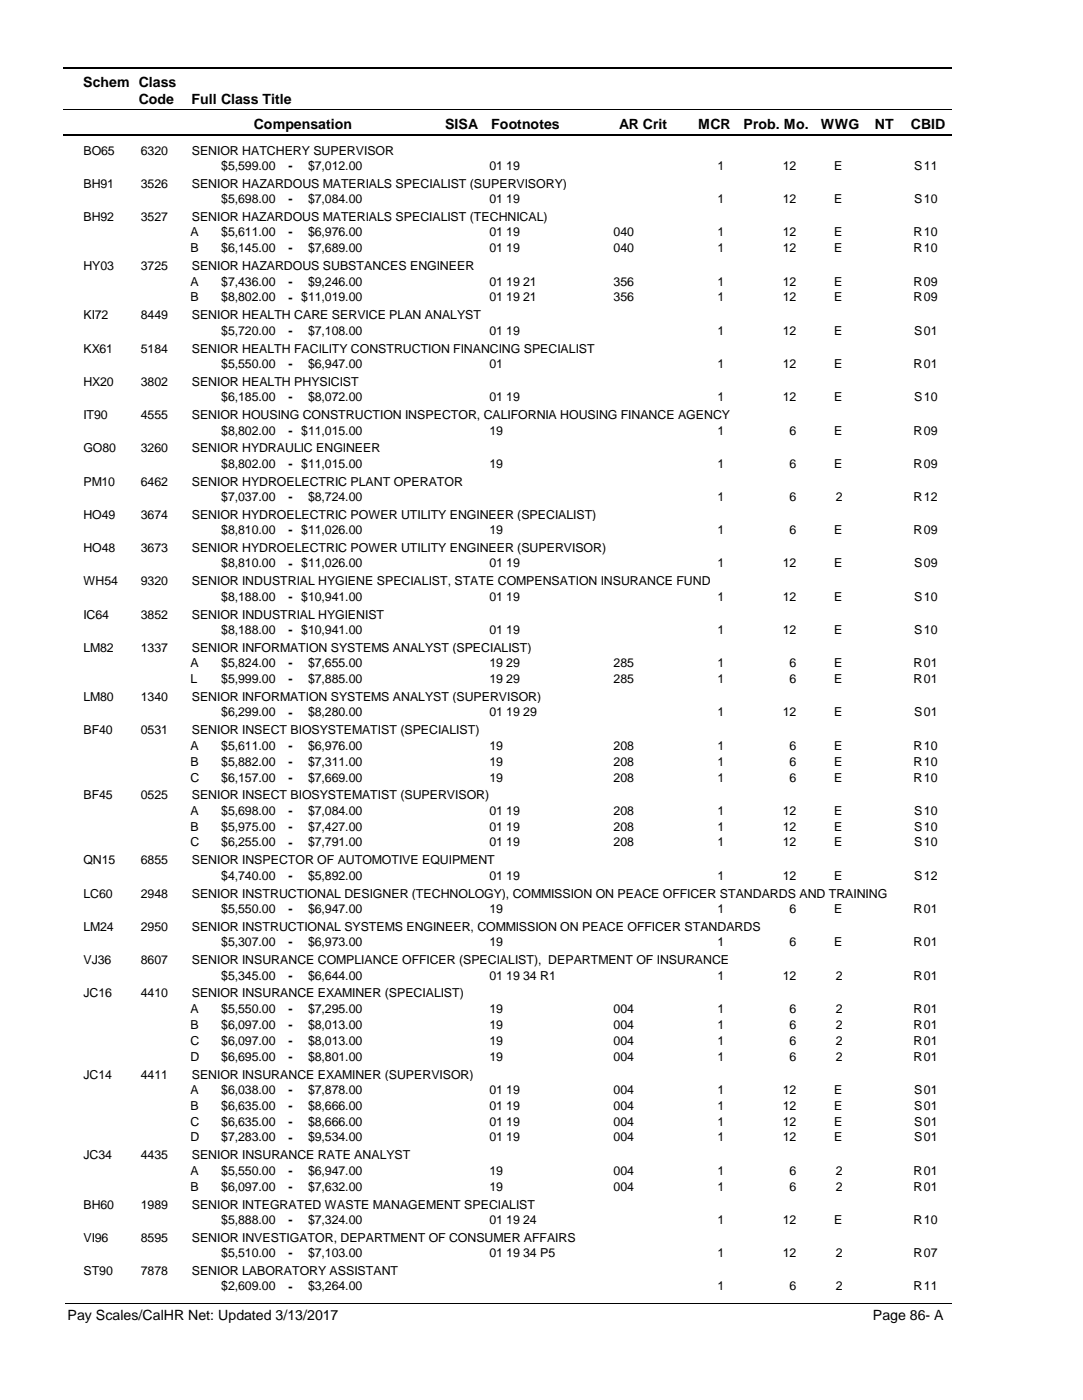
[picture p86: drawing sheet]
<svg xmlns="http://www.w3.org/2000/svg" width="216mm" height="279mm" viewBox="0 0 216 279" stroke-linecap="round" stroke-linejoin="round" font-family="sans-serif">
<defs><g id="words">
<g font-size="2.8">
<text x="16.6" y="17.3">Schem Class</text>
<text x="27.7" y="20.7">Code</text>
<text x="38.2" y="20.7">Full Class Title</text>
<text x="50.6" y="25.7">Compensation</text>
<text x="88.7" y="25.7">SISA</text>
<text x="98" y="25.7">Footnotes</text>
<text x="123.5" y="25.7">AR Crit</text>
<text x="139.2" y="25.7">MCR</text>
<text x="148.3" y="25.7">Prob. Mo.</text>
<text x="163.7" y="25.7">WWG</text>
<text x="174.5" y="25.7">NT</text>
<text x="181.6" y="25.7">CBID</text>
<text x="13.5" y="263.5">Pay Scales/CalHR Net: Updated 3/13/2017</text>
<text x="174.1" y="263.5">Page 86- A</text>
</g>
<g font-size="2.5">
<text x="16.6" y="30.8">BO65</text>
<text x="28.1" y="30.8">6320</text>
<text x="38.2" y="30.8">SENIOR HATCHERY SUPERVISOR</text>
<text x="44.1" y="33.9">$5,599.00</text>
<text x="57.5" y="33.9">-</text>
<text x="61.4" y="33.9">$7,012.00</text>
<text x="97.6" y="33.9">01 19</text>
<text x="143.1" y="33.9">1</text>
<text x="156.1" y="33.9">12</text>
<text x="166.3" y="33.9">E</text>
<text x="182.3" y="33.9">S</text>
<text x="184.2" y="33.9">11</text>
<text x="16.6" y="37.5">BH91</text>
<text x="28.1" y="37.5">3526</text>
<text x="38.2" y="37.5">SENIOR HAZARDOUS MATERIALS SPECIALIST (SUPERVISORY)</text>
<text x="44.1" y="40.6">$5,698.00</text>
<text x="57.5" y="40.6">-</text>
<text x="61.4" y="40.6">$7,084.00</text>
<text x="97.6" y="40.6">01 19</text>
<text x="143.1" y="40.6">1</text>
<text x="156.1" y="40.6">12</text>
<text x="166.3" y="40.6">E</text>
<text x="182.3" y="40.6">S</text>
<text x="184.2" y="40.6">10</text>
<text x="16.6" y="44.1">BH92</text>
<text x="28.1" y="44.1">3527</text>
<text x="38" y="47.2">A</text>
<text x="38.2" y="44.1">SENIOR HAZARDOUS MATERIALS SPECIALIST (TECHNICAL)</text>
<text x="44.1" y="47.2">$5,611.00</text>
<text x="57.5" y="47.2">-</text>
<text x="61.4" y="47.2">$6,976.00</text>
<text x="97.6" y="47.2">01 19</text>
<text x="122.4" y="47.2">040</text>
<text x="143.1" y="47.2">1</text>
<text x="156.1" y="47.2">12</text>
<text x="166.3" y="47.2">E</text>
<text x="182.2" y="47.2">R</text>
<text x="184.2" y="47.2">10</text>
<text x="16.6" y="53.9">HY03</text>
<text x="28.1" y="53.9">3725</text>
<text x="38" y="50.3">B</text>
<text x="38.2" y="53.9">SENIOR HAZARDOUS SUBSTANCES ENGINEER</text>
<text x="44.1" y="50.3">$6,145.00</text>
<text x="57.5" y="50.4">-</text>
<text x="61.4" y="50.3">$7,689.00</text>
<text x="97.6" y="50.3">01 19</text>
<text x="122.4" y="50.3">040</text>
<text x="143.1" y="50.3">1</text>
<text x="156.1" y="50.3">12</text>
<text x="166.3" y="50.3">E</text>
<text x="182.2" y="50.3">R</text>
<text x="184.2" y="50.3">10</text>
<text x="38" y="57">A</text>
<text x="44.1" y="57">$7,436.00</text>
<text x="57.5" y="57">-</text>
<text x="61.4" y="57">$9,246.00</text>
<text x="97.6" y="57">01 19 21</text>
<text x="122.4" y="57">356</text>
<text x="143.1" y="57">1</text>
<text x="156.1" y="57">12</text>
<text x="166.3" y="57">E</text>
<text x="182.2" y="57">R</text>
<text x="184.2" y="57">09</text>
<text x="16.6" y="63.8">KI72</text>
<text x="28.1" y="63.8">8449</text>
<text x="38" y="60.2">B</text>
<text x="38.2" y="63.8">SENIOR HEALTH CARE SERVICE PLAN ANALYST</text>
<text x="44.1" y="60.2">$8,802.00</text>
<text x="57.5" y="60.2">-</text>
<text x="60.1" y="60.2">$11,019.00</text>
<text x="97.6" y="60.2">01 19 21</text>
<text x="122.4" y="60.2">356</text>
<text x="143.1" y="60.2">1</text>
<text x="156.1" y="60.2">12</text>
<text x="166.3" y="60.2">E</text>
<text x="182.2" y="60.2">R</text>
<text x="184.2" y="60.2">09</text>
<text x="16.6" y="70.4">KX61</text>
<text x="28.1" y="70.4">5184</text>
<text x="38.2" y="70.4">SENIOR HEALTH FACILITY CONSTRUCTION FINANCING SPECIALIST</text>
<text x="44.1" y="66.8">$5,720.00</text>
<text x="57.5" y="66.9">-</text>
<text x="61.4" y="66.8">$7,108.00</text>
<text x="97.6" y="66.8">01 19</text>
<text x="143.1" y="66.8">1</text>
<text x="156.1" y="66.8">12</text>
<text x="166.3" y="66.8">E</text>
<text x="182.3" y="66.8">S</text>
<text x="184.2" y="66.8">01</text>
<text x="16.6" y="77">HX20</text>
<text x="28.1" y="77">3802</text>
<text x="38.2" y="77">SENIOR HEALTH PHYSICIST</text>
<text x="44.1" y="73.4">$5,550.00</text>
<text x="57.5" y="73.5">-</text>
<text x="61.4" y="73.4">$6,947.00</text>
<text x="97.6" y="73.4">01</text>
<text x="143.1" y="73.4">1</text>
<text x="156.1" y="73.4">12</text>
<text x="166.3" y="73.4">E</text>
<text x="182.2" y="73.4">R</text>
<text x="184.2" y="73.4">01</text>
<text x="16.6" y="83.7">IT90</text>
<text x="28.1" y="83.7">4555</text>
<text x="38.2" y="83.7">SENIOR HOUSING CONSTRUCTION INSPECTOR, CALIFORNIA HOUSING FINANCE AGENCY</text>
<text x="44.1" y="80.1">$6,185.00</text>
<text x="57.5" y="80.1">-</text>
<text x="61.4" y="80.1">$8,072.00</text>
<text x="97.6" y="80.1">01 19</text>
<text x="143.1" y="80.1">1</text>
<text x="156.1" y="80.1">12</text>
<text x="166.3" y="80.1">E</text>
<text x="182.3" y="80.1">S</text>
<text x="184.2" y="80.1">10</text>
<text x="44.1" y="86.7">$8,802.00</text>
<text x="57.5" y="86.8">-</text>
<text x="60.1" y="86.7">$11,015.00</text>
<text x="97.6" y="86.7">19</text>
<text x="143.1" y="86.7">1</text>
<text x="157.5" y="86.7">6</text>
<text x="166.3" y="86.7">E</text>
<text x="182.2" y="86.7">R</text>
<text x="184.2" y="86.7">09</text>
<text x="16.6" y="90.3">GO80</text>
<text x="28.1" y="90.3">3260</text>
<text x="38.2" y="90.3">SENIOR HYDRAULIC ENGINEER</text>
<text x="44.1" y="93.3">$8,802.00</text>
<text x="57.5" y="93.4">-</text>
<text x="60.1" y="93.3">$11,015.00</text>
<text x="97.6" y="93.3">19</text>
<text x="143.1" y="93.3">1</text>
<text x="157.5" y="93.3">6</text>
<text x="166.3" y="93.3">E</text>
<text x="182.2" y="93.3">R</text>
<text x="184.2" y="93.3">09</text>
<text x="16.6" y="96.9">PM10</text>
<text x="28.1" y="96.9">6462</text>
<text x="38.2" y="96.9">SENIOR HYDROELECTRIC PLANT OPERATOR</text>
<text x="44.1" y="100">$7,037.00</text>
<text x="57.5" y="100">-</text>
<text x="61.4" y="100">$8,724.00</text>
<text x="143.1" y="100">1</text>
<text x="157.5" y="100">6</text>
<text x="166.6" y="100">2</text>
<text x="182.2" y="100">R</text>
<text x="184.2" y="100">12</text>
<text x="16.6" y="103.6">HO49</text>
<text x="28.1" y="103.6">3674</text>
<text x="38.2" y="103.6">SENIOR HYDROELECTRIC POWER UTILITY ENGINEER (SPECIALIST)</text>
<text x="44.1" y="106.6">$8,810.00</text>
<text x="57.5" y="106.7">-</text>
<text x="60.1" y="106.6">$11,026.00</text>
<text x="97.6" y="106.6">19</text>
<text x="143.1" y="106.6">1</text>
<text x="157.5" y="106.6">6</text>
<text x="166.3" y="106.6">E</text>
<text x="182.2" y="106.6">R</text>
<text x="184.2" y="106.6">09</text>
<text x="16.6" y="110.2">HO48</text>
<text x="28.1" y="110.2">3673</text>
<text x="38.2" y="110.2">SENIOR HYDROELECTRIC POWER UTILITY ENGINEER (SUPERVISOR)</text>
<text x="44.1" y="113.2">$8,810.00</text>
<text x="57.5" y="113.3">-</text>
<text x="60.1" y="113.2">$11,026.00</text>
<text x="97.6" y="113.2">01 19</text>
<text x="143.1" y="113.2">1</text>
<text x="156.1" y="113.2">12</text>
<text x="166.3" y="113.2">E</text>
<text x="182.3" y="113.2">S</text>
<text x="184.2" y="113.2">09</text>
<text x="16.6" y="116.8">WH54</text>
<text x="28.1" y="116.8">9320</text>
<text x="38.2" y="116.8">SENIOR INDUSTRIAL HYGIENE SPECIALIST, STATE COMPENSATION INSURANCE FUND</text>
<text x="44.1" y="119.9">$8,188.00</text>
<text x="57.5" y="119.9">-</text>
<text x="60.1" y="119.9">$10,941.00</text>
<text x="97.6" y="119.9">01 19</text>
<text x="143.1" y="119.9">1</text>
<text x="156.1" y="119.9">12</text>
<text x="166.3" y="119.9">E</text>
<text x="182.3" y="119.9">S</text>
<text x="184.2" y="119.9">10</text>
<text x="16.6" y="123.5">IC64</text>
<text x="28.1" y="123.5">3852</text>
<text x="38.2" y="123.5">SENIOR INDUSTRIAL HYGIENIST</text>
<text x="16.6" y="130.1">LM82</text>
<text x="28.1" y="130.1">1337</text>
<text x="38.2" y="130.1">SENIOR INFORMATION SYSTEMS ANALYST (SPECIALIST)</text>
<text x="44.1" y="126.5">$8,188.00</text>
<text x="57.5" y="126.6">-</text>
<text x="60.1" y="126.5">$10,941.00</text>
<text x="97.6" y="126.5">01 19</text>
<text x="143.1" y="126.5">1</text>
<text x="156.1" y="126.5">12</text>
<text x="166.3" y="126.5">E</text>
<text x="182.3" y="126.5">S</text>
<text x="184.2" y="126.5">10</text>
<text x="38" y="133.2">A</text>
<text x="38" y="136.3">L</text>
<text x="44.1" y="133.2">$5,824.00</text>
<text x="44.1" y="136.3">$5,999.00</text>
<text x="57.5" y="133.2">-</text>
<text x="57.5" y="136.4">-</text>
<text x="61.4" y="133.2">$7,655.00</text>
<text x="61.4" y="136.3">$7,885.00</text>
<text x="97.6" y="133.2">19 29</text>
<text x="97.6" y="136.3">19 29</text>
<text x="122.4" y="133.2">285</text>
<text x="122.4" y="136.3">285</text>
<text x="143.1" y="133.2">1</text>
<text x="143.1" y="136.3">1</text>
<text x="157.5" y="133.2">6</text>
<text x="157.5" y="136.3">6</text>
<text x="166.3" y="133.2">E</text>
<text x="166.3" y="136.3">E</text>
<text x="182.2" y="133.2">R</text>
<text x="182.2" y="136.3">R</text>
<text x="184.2" y="133.2">01</text>
<text x="184.2" y="136.3">01</text>
<text x="16.6" y="139.9">LM80</text>
<text x="28.1" y="139.9">1340</text>
<text x="38.2" y="139.9">SENIOR INFORMATION SYSTEMS ANALYST (SUPERVISOR)</text>
<text x="44.1" y="143">$6,299.00</text>
<text x="57.5" y="143">-</text>
<text x="61.4" y="143">$8,280.00</text>
<text x="97.6" y="143">01 19 29</text>
<text x="143.1" y="143">1</text>
<text x="156.1" y="143">12</text>
<text x="166.3" y="143">E</text>
<text x="182.3" y="143">S</text>
<text x="184.2" y="143">01</text>
<text x="16.6" y="146.6">BF40</text>
<text x="28.1" y="146.6">0531</text>
<text x="38" y="149.6">A</text>
<text x="38.2" y="146.6">SENIOR INSECT BIOSYSTEMATIST (SPECIALIST)</text>
<text x="44.1" y="149.6">$5,611.00</text>
<text x="57.5" y="149.7">-</text>
<text x="61.4" y="149.6">$6,976.00</text>
<text x="97.6" y="149.6">19</text>
<text x="122.4" y="149.6">208</text>
<text x="143.1" y="149.6">1</text>
<text x="157.5" y="149.6">6</text>
<text x="166.3" y="149.6">E</text>
<text x="182.2" y="149.6">R</text>
<text x="184.2" y="149.6">10</text>
<text x="38" y="152.8">B</text>
<text x="38" y="156">C</text>
<text x="44.1" y="152.8">$5,882.00</text>
<text x="44.1" y="156">$6,157.00</text>
<text x="57.5" y="152.8">-</text>
<text x="61.4" y="152.8">$7,311.00</text>
<text x="61.4" y="156">$7,669.00</text>
<text x="97.6" y="152.8">19</text>
<text x="97.6" y="156">19</text>
<text x="122.4" y="152.8">208</text>
<text x="122.4" y="156">208</text>
<text x="143.1" y="152.8">1</text>
<text x="143.1" y="156">1</text>
<text x="157.5" y="152.8">6</text>
<text x="157.5" y="156">6</text>
<text x="166.3" y="152.8">E</text>
<text x="166.3" y="156">E</text>
<text x="182.2" y="152.8">R</text>
<text x="182.2" y="156">R</text>
<text x="184.2" y="152.8">10</text>
<text x="184.2" y="156">10</text>
<text x="16.6" y="159.6">BF45</text>
<text x="28.1" y="159.6">0525</text>
<text x="38.2" y="159.6">SENIOR INSECT BIOSYSTEMATIST (SUPERVISOR)</text>
<text x="57.5" y="156">-</text>
<text x="38" y="162.6">A</text>
<text x="38" y="165.8">B</text>
<text x="44.1" y="162.6">$5,698.00</text>
<text x="44.1" y="165.8">$5,975.00</text>
<text x="57.5" y="162.6">-</text>
<text x="57.5" y="165.8">-</text>
<text x="61.4" y="162.6">$7,084.00</text>
<text x="61.4" y="165.8">$7,427.00</text>
<text x="97.6" y="162.6">01 19</text>
<text x="97.6" y="165.8">01 19</text>
<text x="122.4" y="162.6">208</text>
<text x="122.4" y="165.8">208</text>
<text x="143.1" y="162.6">1</text>
<text x="143.1" y="165.8">1</text>
<text x="156.1" y="162.6">12</text>
<text x="156.1" y="165.8">12</text>
<text x="166.3" y="162.6">E</text>
<text x="166.3" y="165.8">E</text>
<text x="182.3" y="162.6">S</text>
<text x="182.3" y="165.8">S</text>
<text x="184.2" y="162.6">10</text>
<text x="184.2" y="165.8">10</text>
<text x="16.6" y="172.5">QN15</text>
<text x="28.1" y="172.5">6855</text>
<text x="38" y="168.9">C</text>
<text x="38.2" y="172.5">SENIOR INSPECTOR OF AUTOMOTIVE EQUIPMENT</text>
<text x="44.1" y="168.9">$6,255.00</text>
<text x="57.5" y="169">-</text>
<text x="61.4" y="168.9">$7,791.00</text>
<text x="97.6" y="168.9">01 19</text>
<text x="122.4" y="168.9">208</text>
<text x="143.1" y="168.9">1</text>
<text x="156.1" y="168.9">12</text>
<text x="166.3" y="168.9">E</text>
<text x="182.3" y="168.9">S</text>
<text x="184.2" y="168.9">10</text>
<text x="16.6" y="179.2">LC60</text>
<text x="28.1" y="179.2">2948</text>
<text x="38.2" y="179.2">SENIOR INSTRUCTIONAL DESIGNER (TECHNOLOGY), COMMISSION ON PEACE OFFICER STANDARDS AND TRAINING</text>
<text x="44.1" y="175.6">$4,740.00</text>
<text x="57.5" y="175.6">-</text>
<text x="61.4" y="175.6">$5,892.00</text>
<text x="97.6" y="175.6">01 19</text>
<text x="143.1" y="175.6">1</text>
<text x="156.1" y="175.6">12</text>
<text x="166.3" y="175.6">E</text>
<text x="182.3" y="175.6">S</text>
<text x="184.2" y="175.6">12</text>
<text x="16.6" y="185.8">LM24</text>
<text x="28.1" y="185.8">2950</text>
<text x="38.2" y="185.8">SENIOR INSTRUCTIONAL SYSTEMS ENGINEER, COMMISSION ON PEACE OFFICER STANDARDS</text>
<text x="44.1" y="182.2">$5,550.00</text>
<text x="57.5" y="182.3">-</text>
<text x="61.4" y="182.2">$6,947.00</text>
<text x="97.6" y="182.2">19</text>
<text x="143.1" y="182.2">1</text>
<text x="157.5" y="182.2">6</text>
<text x="166.3" y="182.2">E</text>
<text x="182.2" y="182.2">R</text>
<text x="184.2" y="182.2">01</text>
<text x="44.1" y="188.9">$5,307.00</text>
<text x="57.5" y="188.9">-</text>
<text x="61.4" y="188.9">$6,973.00</text>
<text x="97.6" y="188.9">19</text>
<text x="143.1" y="188.9">1</text>
<text x="157.5" y="188.9">6</text>
<text x="166.3" y="188.9">E</text>
<text x="182.2" y="188.9">R</text>
<text x="184.2" y="188.9">01</text>
<text x="16.6" y="192.4">VJ36</text>
<text x="28.1" y="192.4">8607</text>
<text x="38.2" y="192.4">SENIOR INSURANCE COMPLIANCE OFFICER (SPECIALIST), DEPARTMENT OF INSURANCE</text>
<text x="44.1" y="195.5">$5,345.00</text>
<text x="57.5" y="195.5">-</text>
<text x="61.4" y="195.5">$6,644.00</text>
<text x="97.6" y="195.5">01 19 34 R1</text>
<text x="143.1" y="195.5">1</text>
<text x="156.1" y="195.5">12</text>
<text x="166.6" y="195.5">2</text>
<text x="182.2" y="195.5">R</text>
<text x="184.2" y="195.5">01</text>
<text x="16.6" y="199.1">JC16</text>
<text x="28.1" y="199.1">4410</text>
<text x="38" y="202.2">A</text>
<text x="38.2" y="199.1">SENIOR INSURANCE EXAMINER (SPECIALIST)</text>
<text x="44.1" y="202.2">$5,550.00</text>
<text x="57.5" y="202.2">-</text>
<text x="61.4" y="202.2">$7,295.00</text>
<text x="97.6" y="202.2">19</text>
<text x="122.4" y="202.2">004</text>
<text x="143.1" y="202.2">1</text>
<text x="157.5" y="202.2">6</text>
<text x="166.6" y="202.2">2</text>
<text x="182.2" y="202.2">R</text>
<text x="184.2" y="202.2">01</text>
<text x="38" y="205.3">B</text>
<text x="38" y="208.5">C</text>
<text x="44.1" y="205.3">$6,097.00</text>
<text x="44.1" y="208.5">$6,097.00</text>
<text x="57.5" y="205.4">-</text>
<text x="57.5" y="208.5">-</text>
<text x="61.4" y="205.3">$8,013.00</text>
<text x="61.4" y="208.5">$8,013.00</text>
<text x="97.6" y="205.3">19</text>
<text x="97.6" y="208.5">19</text>
<text x="122.4" y="205.3">004</text>
<text x="122.4" y="208.5">004</text>
<text x="143.1" y="205.3">1</text>
<text x="143.1" y="208.5">1</text>
<text x="157.5" y="205.3">6</text>
<text x="157.5" y="208.5">6</text>
<text x="166.6" y="205.3">2</text>
<text x="166.6" y="208.5">2</text>
<text x="182.2" y="205.3">R</text>
<text x="182.2" y="208.5">R</text>
<text x="184.2" y="205.3">01</text>
<text x="184.2" y="208.5">01</text>
<text x="16.6" y="215.3">JC14</text>
<text x="28.1" y="215.3">4411</text>
<text x="38" y="211.7">D</text>
<text x="38.2" y="215.3">SENIOR INSURANCE EXAMINER (SUPERVISOR)</text>
<text x="44.1" y="211.7">$6,695.00</text>
<text x="57.5" y="211.7">-</text>
<text x="61.4" y="211.7">$8,801.00</text>
<text x="97.6" y="211.7">19</text>
<text x="122.4" y="211.7">004</text>
<text x="143.1" y="211.7">1</text>
<text x="157.5" y="211.7">6</text>
<text x="166.6" y="211.7">2</text>
<text x="182.2" y="211.7">R</text>
<text x="184.2" y="211.7">01</text>
<text x="38" y="218.3">A</text>
<text x="38" y="221.5">B</text>
<text x="44.1" y="218.3">$6,038.00</text>
<text x="44.1" y="221.5">$6,635.00</text>
<text x="57.5" y="218.3">-</text>
<text x="57.5" y="221.5">-</text>
<text x="61.4" y="218.3">$7,878.00</text>
<text x="61.4" y="221.5">$8,666.00</text>
<text x="97.6" y="218.3">01 19</text>
<text x="97.6" y="221.5">01 19</text>
<text x="122.4" y="218.3">004</text>
<text x="122.4" y="221.5">004</text>
<text x="143.1" y="218.3">1</text>
<text x="143.1" y="221.5">1</text>
<text x="156.1" y="218.3">12</text>
<text x="156.1" y="221.5">12</text>
<text x="166.3" y="218.3">E</text>
<text x="166.3" y="221.5">E</text>
<text x="182.3" y="218.3">S</text>
<text x="182.3" y="221.5">S</text>
<text x="184.2" y="218.3">01</text>
<text x="184.2" y="221.5">01</text>
<text x="38" y="224.6">C</text>
<text x="38" y="227.8">D</text>
<text x="44.1" y="224.6">$6,635.00</text>
<text x="44.1" y="227.8">$7,283.00</text>
<text x="57.5" y="224.7">-</text>
<text x="57.5" y="227.9">-</text>
<text x="61.4" y="224.6">$8,666.00</text>
<text x="61.4" y="227.8">$9,534.00</text>
<text x="97.6" y="224.6">01 19</text>
<text x="97.6" y="227.8">01 19</text>
<text x="122.4" y="224.6">004</text>
<text x="122.4" y="227.8">004</text>
<text x="143.1" y="224.6">1</text>
<text x="143.1" y="227.8">1</text>
<text x="156.1" y="224.6">12</text>
<text x="156.1" y="227.8">12</text>
<text x="166.3" y="224.6">E</text>
<text x="166.3" y="227.8">E</text>
<text x="182.3" y="224.6">S</text>
<text x="182.3" y="227.8">S</text>
<text x="184.2" y="224.6">01</text>
<text x="184.2" y="227.8">01</text>
<text x="16.6" y="231.4">JC34</text>
<text x="28.1" y="231.4">4435</text>
<text x="38.2" y="231.4">SENIOR INSURANCE RATE ANALYST</text>
<text x="38" y="234.5">A</text>
<text x="38" y="237.6">B</text>
<text x="44.1" y="234.5">$5,550.00</text>
<text x="44.1" y="237.6">$6,097.00</text>
<text x="57.5" y="234.5">-</text>
<text x="57.5" y="237.7">-</text>
<text x="61.4" y="234.5">$6,947.00</text>
<text x="61.4" y="237.6">$7,632.00</text>
<text x="97.6" y="234.5">19</text>
<text x="97.6" y="237.6">19</text>
<text x="122.4" y="234.5">004</text>
<text x="122.4" y="237.6">004</text>
<text x="143.1" y="234.5">1</text>
<text x="143.1" y="237.6">1</text>
<text x="157.5" y="234.5">6</text>
<text x="157.5" y="237.6">6</text>
<text x="166.6" y="234.5">2</text>
<text x="166.6" y="237.6">2</text>
<text x="182.2" y="234.5">R</text>
<text x="182.2" y="237.6">R</text>
<text x="184.2" y="234.5">01</text>
<text x="184.2" y="237.6">01</text>
<text x="16.6" y="241.2">BH60</text>
<text x="28.1" y="241.2">1989</text>
<text x="38.2" y="241.2">SENIOR INTEGRATED WASTE MANAGEMENT SPECIALIST</text>
<text x="44.1" y="244.3">$5,888.00</text>
<text x="57.5" y="244.3">-</text>
<text x="61.4" y="244.3">$7,324.00</text>
<text x="97.6" y="244.3">01 19 24</text>
<text x="143.1" y="244.3">1</text>
<text x="156.1" y="244.3">12</text>
<text x="166.3" y="244.3">E</text>
<text x="182.2" y="244.3">R</text>
<text x="184.2" y="244.3">10</text>
<text x="16.6" y="247.9">VI96</text>
<text x="28.1" y="247.9">8595</text>
<text x="38.2" y="247.9">SENIOR INVESTIGATOR, DEPARTMENT OF CONSUMER AFFAIRS</text>
<text x="44.1" y="250.9">$5,510.00</text>
<text x="57.5" y="250.9">-</text>
<text x="61.4" y="250.9">$7,103.00</text>
<text x="97.6" y="250.9">01 19 34 P5</text>
<text x="143.1" y="250.9">1</text>
<text x="156.1" y="250.9">12</text>
<text x="166.6" y="250.9">2</text>
<text x="182.2" y="250.9">R</text>
<text x="184.2" y="250.9">07</text>
<text x="16.6" y="254.5">ST90</text>
<text x="28.1" y="254.5">7878</text>
<text x="38.2" y="254.5">SENIOR LABORATORY ASSISTANT</text>
<text x="44.1" y="257.6">$2,609.00</text>
<text x="57.5" y="257.6">-</text>
<text x="61.4" y="257.6">$3,264.00</text>
<text x="143.1" y="257.6">1</text>
<text x="157.5" y="257.6">6</text>
<text x="166.6" y="257.6">2</text>
<text x="182.2" y="257.6">R</text>
<text x="184.2" y="257.6">11</text>
</g>
</g></defs>
<path d="M12.7 13.5h177.1" fill="none" stroke="#000" stroke-width=".36"/>
<path d="M12.7 21.9h177.1" fill="none" stroke="#000" stroke-width=".2"/>
<path d="M12.7 27h177.1" fill="none" stroke="#000" stroke-width=".35"/>
<g fill="#fff">
<path d="M40.4 31.3h16.2v3h-16.2z" fill-rule="evenodd"/>
<path d="M183.9 31.3h4.1v3h-4.1z" fill-rule="evenodd"/>
<path d="M40.4 37.9h16.2v3h-16.2z" fill-rule="evenodd"/>
<path d="M183.9 37.9h4.1v3h-4.1z" fill-rule="evenodd"/>
<path d="M40.4 44.6h16.2v2.9h-16.2z" fill-rule="evenodd"/>
<path d="M183.9 44.6h4.1v2.9h-4.1z" fill-rule="evenodd"/>
<path d="M40.4 47.7h16.2v3h-16.2z" fill-rule="evenodd"/>
<path d="M183.9 47.7h4.1v3h-4.1z" fill-rule="evenodd"/>
<path d="M40.4 54.4h16.2v3h-16.2z" fill-rule="evenodd"/>
<path d="M183.9 54.4h4.1v3h-4.1z" fill-rule="evenodd"/>
<path d="M40.4 57.6h16.2v2.9h-16.2z" fill-rule="evenodd"/>
<path d="M183.9 57.6h4.1v2.9h-4.1z" fill-rule="evenodd"/>
<path d="M40.4 64.2h16.2v3h-16.2z" fill-rule="evenodd"/>
<path d="M183.9 64.2h4.1v3h-4.1z" fill-rule="evenodd"/>
<path d="M40.4 70.8h16.2v3h-16.2z" fill-rule="evenodd"/>
<path d="M183.9 70.8h4.1v3h-4.1z" fill-rule="evenodd"/>
<path d="M40.4 77.5h16.2v2.9h-16.2z" fill-rule="evenodd"/>
<path d="M183.9 77.5h4.1v2.9h-4.1z" fill-rule="evenodd"/>
<path d="M40.4 84.1h16.2v3h-16.2z" fill-rule="evenodd"/>
<path d="M183.9 84.1h4.1v3h-4.1z" fill-rule="evenodd"/>
<path d="M40.4 90.7h16.2v3h-16.2z" fill-rule="evenodd"/>
<path d="M183.9 90.7h4.1v3h-4.1z" fill-rule="evenodd"/>
<path d="M40.4 97.4h16.2v3h-16.2z" fill-rule="evenodd"/>
<path d="M183.9 97.4h4.1v3h-4.1z" fill-rule="evenodd"/>
<path d="M40.4 104h16.2v3h-16.2z" fill-rule="evenodd"/>
<path d="M183.9 104h4.1v3h-4.1z" fill-rule="evenodd"/>
<path d="M40.4 110.6h16.2v3h-16.2z" fill-rule="evenodd"/>
<path d="M183.9 110.6h4.1v3h-4.1z" fill-rule="evenodd"/>
<path d="M40.4 117.3h16.2v3h-16.2z" fill-rule="evenodd"/>
<path d="M183.9 117.3h4.1v3h-4.1z" fill-rule="evenodd"/>
<path d="M40.4 123.9h16.2v3h-16.2z" fill-rule="evenodd"/>
<path d="M183.9 123.9h4.1v3h-4.1z" fill-rule="evenodd"/>
<path d="M40.4 130.5h16.2v3h-16.2z" fill-rule="evenodd"/>
<path d="M183.9 130.5h4.1v3h-4.1z" fill-rule="evenodd"/>
<path d="M40.4 133.7h16.2v3h-16.2z" fill-rule="evenodd"/>
<path d="M183.9 133.7h4.1v3h-4.1z" fill-rule="evenodd"/>
<path d="M40.4 140.4h16.2v2.9h-16.2z" fill-rule="evenodd"/>
<path d="M183.9 140.4h4.1v2.9h-4.1z" fill-rule="evenodd"/>
<path d="M40.4 147h16.2v3h-16.2z" fill-rule="evenodd"/>
<path d="M183.9 147h4.1v3h-4.1z" fill-rule="evenodd"/>
<path d="M40.4 150.2h16.2v3h-16.2z" fill-rule="evenodd"/>
<path d="M183.9 150.2h4.1v3h-4.1z" fill-rule="evenodd"/>
<path d="M40.4 153.4h16.2v3h-16.2z" fill-rule="evenodd"/>
<path d="M183.9 153.4h4.1v3h-4.1z" fill-rule="evenodd"/>
<path d="M40.4 160h16.2v3h-16.2z" fill-rule="evenodd"/>
<path d="M183.9 160h4.1v3h-4.1z" fill-rule="evenodd"/>
<path d="M40.4 163.2h16.2v2.9h-16.2z" fill-rule="evenodd"/>
<path d="M183.9 163.2h4.1v2.9h-4.1z" fill-rule="evenodd"/>
<path d="M40.4 166.3h16.2v3h-16.2z" fill-rule="evenodd"/>
<path d="M183.9 166.3h4.1v3h-4.1z" fill-rule="evenodd"/>
<path d="M40.4 173h16.2v3h-16.2z" fill-rule="evenodd"/>
<path d="M183.9 173h4.1v3h-4.1z" fill-rule="evenodd"/>
<path d="M40.4 179.6h16.2v3h-16.2z" fill-rule="evenodd"/>
<path d="M183.9 179.6h4.1v3h-4.1z" fill-rule="evenodd"/>
<path d="M40.4 186.2h16.2v3h-16.2z" fill-rule="evenodd"/>
<path d="M183.9 186.2h4.1v3h-4.1z" fill-rule="evenodd"/>
<path d="M40.4 192.9h16.2v3h-16.2z" fill-rule="evenodd"/>
<path d="M183.9 192.9h4.1v3h-4.1z" fill-rule="evenodd"/>
<path d="M40.4 199.5h16.2v3h-16.2z" fill-rule="evenodd"/>
<path d="M183.9 199.5h4.1v3h-4.1z" fill-rule="evenodd"/>
<path d="M40.4 202.7h16.2v3h-16.2z" fill-rule="evenodd"/>
<path d="M183.9 202.7h4.1v3h-4.1z" fill-rule="evenodd"/>
<path d="M40.4 205.9h16.2v3h-16.2z" fill-rule="evenodd"/>
<path d="M183.9 205.9h4.1v3h-4.1z" fill-rule="evenodd"/>
<path d="M40.4 209.1h16.2v3h-16.2z" fill-rule="evenodd"/>
<path d="M183.9 209.1h4.1v3h-4.1z" fill-rule="evenodd"/>
<path d="M40.4 215.7h16.2v3h-16.2z" fill-rule="evenodd"/>
<path d="M183.9 215.7h4.1v3h-4.1z" fill-rule="evenodd"/>
<path d="M40.4 218.9h16.2v2.9h-16.2z" fill-rule="evenodd"/>
<path d="M183.9 218.9h4.1v2.9h-4.1z" fill-rule="evenodd"/>
<path d="M40.4 222h16.2v3h-16.2z" fill-rule="evenodd"/>
<path d="M183.9 222h4.1v3h-4.1z" fill-rule="evenodd"/>
<path d="M40.4 225.2h16.2v3h-16.2z" fill-rule="evenodd"/>
<path d="M183.9 225.2h4.1v3h-4.1z" fill-rule="evenodd"/>
<path d="M40.4 231.9h16.2v2.9h-16.2z" fill-rule="evenodd"/>
<path d="M183.9 231.9h4.1v2.9h-4.1z" fill-rule="evenodd"/>
<path d="M40.4 235h16.2v3h-16.2z" fill-rule="evenodd"/>
<path d="M183.9 235h4.1v3h-4.1z" fill-rule="evenodd"/>
<path d="M40.4 241.7h16.2v3h-16.2z" fill-rule="evenodd"/>
<path d="M183.9 241.7h4.1v3h-4.1z" fill-rule="evenodd"/>
<path d="M40.4 248.3h16.2v3h-16.2z" fill-rule="evenodd"/>
<path d="M183.9 248.3h4.1v3h-4.1z" fill-rule="evenodd"/>
<path d="M40.4 254.9h16.2v3h-16.2z" fill-rule="evenodd"/>
<path d="M183.9 254.9h4.1v3h-4.1z" fill-rule="evenodd"/>
</g>
<path d="M13.1 260.1h176.7" fill="none" stroke="#000" stroke-width=".2"/>
<use href="#words"/>
</svg>
